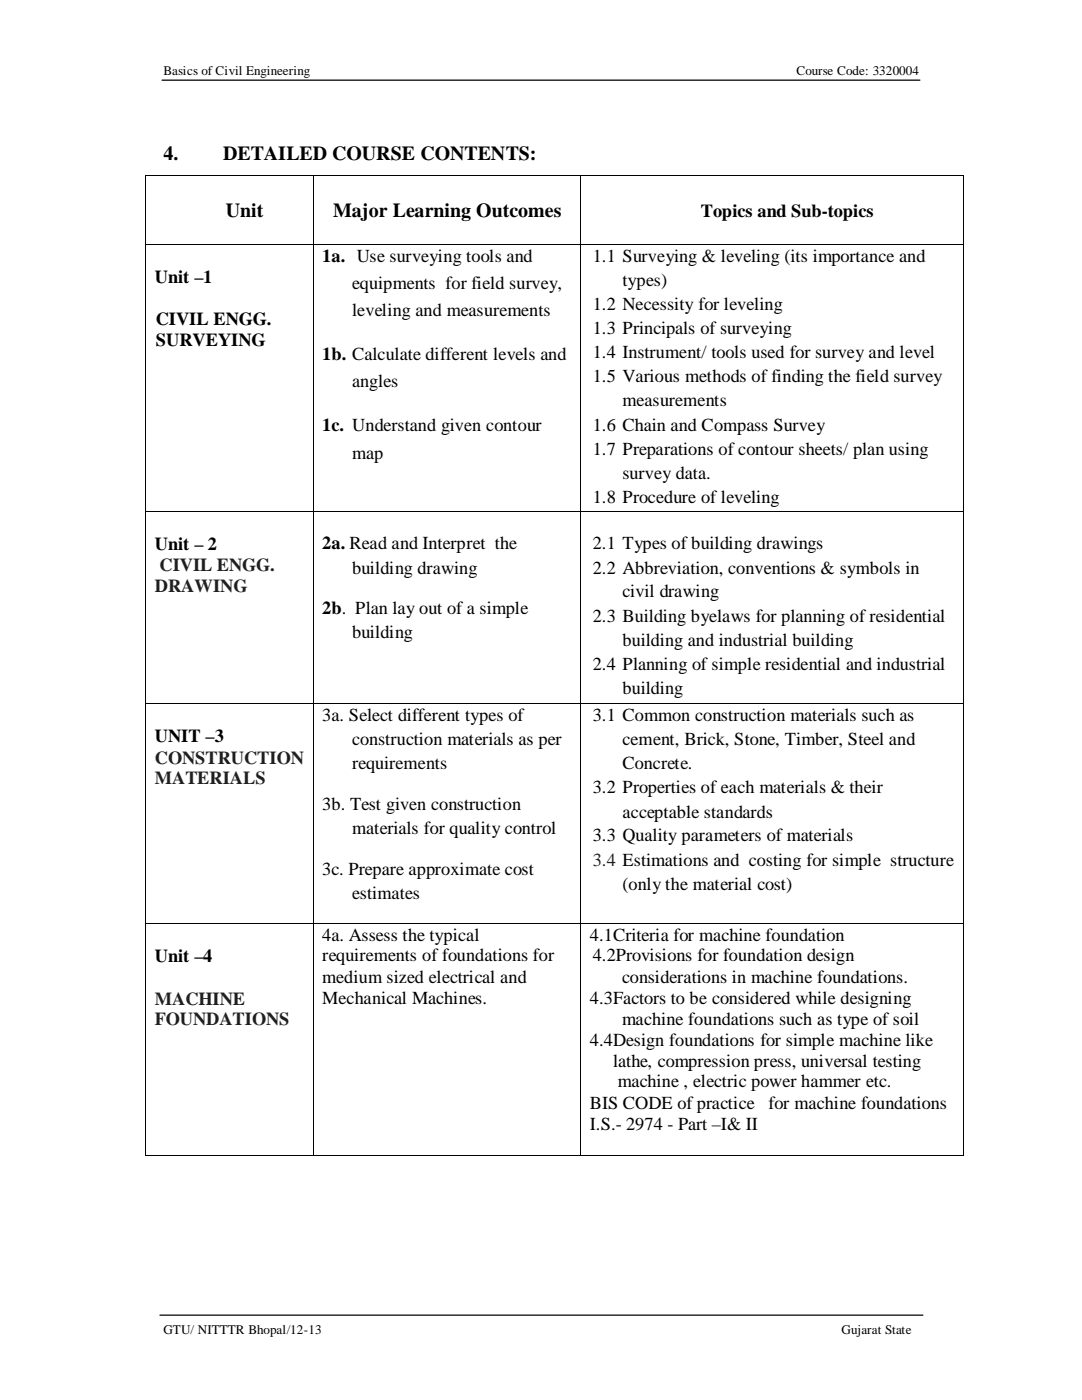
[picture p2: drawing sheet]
<svg xmlns="http://www.w3.org/2000/svg" width="216mm" height="279mm" viewBox="0 0 216 279" stroke-linecap="round" stroke-linejoin="round" font-family="sans-serif">
<defs><g id="words">
<g font-size="4">
<text x="32.6" y="31.8">4.</text>
<text x="44.5" y="31.8">DETAILED COURSE CONTENTS:</text>
<text x="45" y="43.3">Unit</text>
<text x="66.5" y="43.3">Major Learning Outcomes</text>
</g>
<g font-size="3.7">
<text x="139.9" y="43.3">Topics and Sub-topics</text>
<text x="64.3" y="52.2">1a. Use surveying tools and</text>
<text x="118.3" y="52.2">1.1 Surveying &amp; leveling (its importance and</text>
<text x="30.9" y="56.5">Unit –1</text>
<text x="70.3" y="57.7">equipments for field survey,</text>
<text x="124.2" y="57">types)</text>
<text x="31.1" y="64.9">CIVIL ENGG.</text>
<text x="70.3" y="63.1">leveling and measurements</text>
<text x="118.3" y="61.8">1.2 Necessity for leveling</text>
<text x="31.1" y="69.1">SURVEYING</text>
<text x="64.3" y="71.9">1b. Calculate different levels and</text>
<text x="118.3" y="66.6">1.3 Principals of surveying</text>
<text x="118.3" y="71.5">1.4 Instrument/ tools used for survey and level</text>
<text x="70.3" y="77.3">angles</text>
<text x="118.3" y="76.3">1.5 Various methods of finding the field survey</text>
<text x="124.2" y="81.1">measurements</text>
<text x="64.3" y="86">1c. Understand given contour</text>
<text x="118.3" y="85.9">1.6 Chain and Compass Survey</text>
<text x="70.3" y="91.5">map</text>
<text x="118.3" y="90.8">1.7 Preparations of contour sheets/ plan using</text>
<text x="124.2" y="95.6">survey data.</text>
<text x="118.3" y="100.4">1.8 Procedure of leveling</text>
<text x="30.9" y="109.7">Unit – 2</text>
<text x="64.3" y="109.6">2a. Read and Interpret the</text>
<text x="118.3" y="109.6">2.1 Types of building drawings</text>
<text x="70.3" y="114.5">building drawing</text>
<text x="118.3" y="114.5">2.2 Abbreviation, conventions &amp; symbols in</text>
<text x="124.2" y="119.2">civil drawing</text>
<text x="64.3" y="122.6">2b. Plan lay out of a simple</text>
<text x="118.3" y="124">2.3 Building byelaws for planning of residential</text>
<text x="70.3" y="127.4">building</text>
<text x="124.2" y="128.9">building and industrial building</text>
<text x="118.3" y="133.7">2.4 Planning of simple residential and industrial</text>
<text x="64.3" y="143.8">3a. Select different types of</text>
<text x="118.3" y="143.8">3.1 Common construction materials such as</text>
<text x="124.2" y="138.6">building</text>
<text x="30.9" y="148.2">UNIT –3</text>
<text x="70.3" y="148.7">construction materials as per</text>
<text x="124.2" y="148.7">cement, Brick, Stone, Timber, Steel and</text>
<text x="70.3" y="153.4">requirements</text>
<text x="124.2" y="153.4">Concrete.</text>
<text x="64.3" y="161.6">3b. Test given construction</text>
<text x="118.3" y="158.3">3.2 Properties of each materials &amp; their</text>
<text x="70.3" y="166.5">materials for quality control</text>
<text x="118.3" y="167.9">3.3 Quality parameters of materials</text>
<text x="124.2" y="163.2">acceptable standards</text>
<text x="64.3" y="174.6">3c. Prepare approximate cost</text>
<text x="70.3" y="179.4">estimates</text>
<text x="124.2" y="177.5">(only the material cost)</text>
<text x="64.3" y="187.7">4a. Assess the typical</text>
<text x="64.3" y="191.9">requirements of foundations for</text>
<text x="117.7" y="187.7">4.1Criteria for machine foundation</text>
<text x="118.3" y="191.9">4.2Provisions for foundation design</text>
<text x="30.9" y="192">Unit –4</text>
<text x="64.3" y="196.1">medium sized electrical and</text>
<text x="124.1" y="196.1">considerations in machine foundations.</text>
<text x="64.3" y="200.3">Mechanical Machines.</text>
<text x="117.7" y="200.3">4.3Factors to be considered while designing</text>
<text x="117.7" y="208.7">4.4Design foundations for simple machine like</text>
<text x="124.1" y="204.5">machine foundations such as type of soil</text>
<text x="122.3" y="212.9">lathe, compression press, universal testing</text>
<text x="117.7" y="221.2">BIS CODE of practice</text>
<text x="123.3" y="217">machine , electric power hammer etc.</text>
<text x="153.3" y="221.2">for machine foundations</text>
<text x="117.7" y="225.5">I.S.- 2974 - Part –I&amp; II</text>
</g>
<g font-size="3.7" fill="#231f20">
<text x="31.8" y="114">CIVIL ENGG.</text>
<text x="30.9" y="118.1">DRAWING</text>
<text x="30.9" y="152.4">CONSTRUCTION</text>
<text x="30.9" y="156.5">MATERIALS</text>
<text x="118.3" y="172.8">3.4 Estimations and costing for simple structure</text>
<text x="30.9" y="200.5">MACHINE</text>
<text x="30.9" y="204.6">FOUNDATIONS</text>
</g>
<g font-size="2.6">
<text x="32.6" y="14.9">Basics of Civil Engineering</text>
<text x="158.9" y="14.9">Course Code: 3320004</text>
<text x="32.6" y="266.2">GTU/ NITTTR Bhopal/12-13</text>
<text x="167.9" y="266.2">Gujarat State</text>
</g>
</g></defs>
<path d="M32.3 16h151.3M31.9 262.5h152.2" fill="none" stroke="#000" stroke-width=".25"/>
<g fill="#000">
<path d="M29 35h.1v.1h-.1zM62.4 35h.2v.1h-.2zM115.8 35l.1 .1zM192.2 35h.2v.1h-.2zM29 48.7h.1v.2h-.1zM62.4 48.7h.2v.2h-.2zM115.8 48.7l.1 .2zM192.2 48.7h.2v.2h-.2zM29 101.9h.1v.2h-.1zM62.4 101.9h.2v.2h-.2zM115.8 101.9l.1 .2zM192.2 101.9h.2v.2h-.2z"/>
<path d="M29 140.4h.1v.1h-.1zM62.4 140.4h.2v.1h-.2zM115.8 140.4l.1 .1zM192.2 140.4h.2v.1h-.2zM29 184.2h.1v.2h-.1zM62.4 184.2h.2v.2h-.2zM115.8 184.2l.1 .2zM192.2 184.2h.2v.2h-.2zM29 230.5h.1v.2h-.1zM62.4 230.5h.2v.2h-.2zM115.8 230.5l.1 .2zM192.2 230.5h.2v.2h-.2z"/>
</g>
<g fill="none" stroke="#000" stroke-width=".2">
<path d="M29 35.1v13.6M29.1 35.1h33.3M62.5 35.1v13.6M62.6 35.1h53.2M115.9 35.1v13.6M115.9 35.1h76.3M192.3 35.1v13.6M29 48.9v53M29.1 48.8h33.3M62.5 48.9v53M62.6 48.8h53.2M115.9 48.9v53"/>
<path d="M115.9 48.8h76.3M192.3 48.9v53M29 102.1v38.3M29.1 102h33.3M62.5 102.1v38.3M62.6 102h53.2M115.9 102.1v38.3M115.9 102h76.3M192.3 102.1v38.3M29 140.5v43.7M29.1 140.5h33.3M62.5 140.5v43.7"/>
<path d="M62.6 140.5h53.2M115.9 140.5v43.7M115.9 140.5h76.3M192.3 140.5v43.7M29 184.4v46.1M29.1 184.3h33.3M62.5 184.4v46.1M62.6 184.3h53.2M115.9 184.4v46.1M115.9 184.3h76.3M192.3 184.4v46.1M29.1 230.6h33.3"/>
<path d="M62.6 230.6h53.2M115.9 230.6h76.3"/>
</g>
<use href="#words"/>
</svg>
